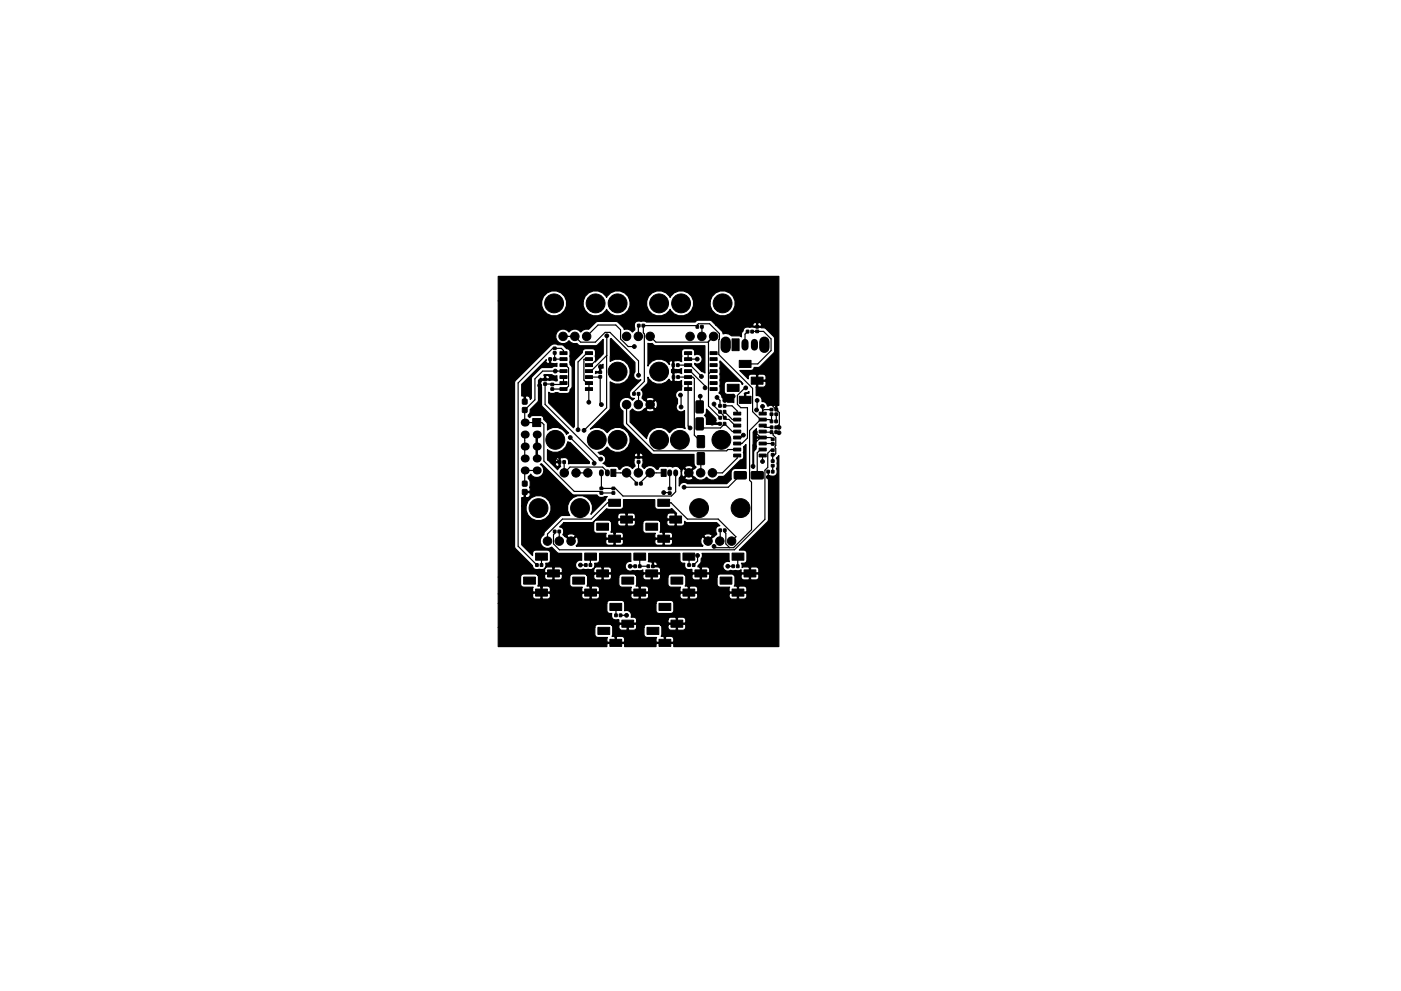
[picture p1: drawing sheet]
<svg xmlns="http://www.w3.org/2000/svg" width="297mm" height="210mm" viewBox="0 0 297 210" stroke-linecap="round" stroke-linejoin="round" font-family="sans-serif">
<g fill="#000" stroke="#000" stroke-width=".21">
<path d="M116.4 75.9h.5v.6h-.5zM117.4 75.9h.5l-.1 .6h-.5zM117.3 74.6h.6v.5h-.6zM117.3 73.7l.6-.1v.5l-.6 .1zM118.7 78.4h1.5v.6h-1.5zM118.7 77.2h1.5v.6h-1.5zM118.7 75.9h1.5v.6h-1.5zM118.7 74.6h1.5v.6h-1.5zM124.1 74.6h1.5v.6h-1.5zM124.1 75.9h1.5v.6h-1.5zM124.1 77.2h1.5v.6h-1.5zM124.1 78.4h1.5v.6h-1.5z"/>
<path d="M127 79.7h.5v.5h-.5zM127 78.7h.5v.5h-.5zM135.2 68.8h.5v.6l-.5-.1zM136.1 68.8h.6l-.1 .6-.5-.1zM142.5 77.2h.5v.6l-.5-.1zM142.5 79.7h.6l-.1 .6h-.5zM143.5 77.2h.5v.6l-.5-.1zM143.5 79.7h.5v.6h-.5zM145.1 74.6h1.5v.6h-1.5zM145.1 75.9h1.5v.6h-1.5zM145.1 77.2h1.5v.6h-1.5zM145.1 78.4h1.5v.6h-1.5z"/>
<path d="M147.6 69.1h.5v.5h-.5zM148.6 69.1h.5v.5h-.5zM150.5 78.4h1.5v.6h-1.5zM150.5 77.2h1.5v.6h-1.5zM150.5 75.9h1.5v.6h-1.5zM150.5 74.6h1.5v.6h-1.5zM155.2 71.9h1.5v2.5h-1.5zM158.2 70.1h.6l-.1 .5h-.5zM156.7 76.5h2.5v1.5h-2.5zM159.2 70.1h.5v.5h-.5zM160.3 70.1l.5-.1v.5l-.5 .1zM160.3 69.1h.5v.5h-.5z"/>
<path d="M110.8 86.5h.9v1h-.9zM110.8 84.7h.9v1h-.9zM112.9 88.8h1.7v1.7h-1.7zM115.3 81.2h.5l.1 .5h-.6zM115.3 80.3h.5l.1 .5h-.6zM116.8 82.3h.6v.5h-.6zM116.8 81.3h.6v.5h-.6zM118.7 82.2h1.5v.6h-1.5zM118.7 81h1.5v.6h-1.5zM118.7 79.7h1.5v.6h-1.5zM118.4 97.8h.5v.5h-.5zM119.4 97.8h.5v.5h-.6z"/>
<path d="M124.1 79.7h1.5v.6h-1.5zM124.1 81h1.5v.6h-1.5zM124.1 82.2h1.5v.6h-1.5zM129.5 99.6h1.1v1.5h-1.1zM134.2 83.3h.5v.5h-.5zM135.1 83.3h.5v.5h-.5zM135.1 96.8h.5l.1 .5h-.6zM135.1 97.8h.5l.1 .5h-.6zM145.1 79.7h1.5v.6h-1.5zM145.1 81h1.5v.6h-1.5zM145.1 82.2h1.5v.6h-1.5zM147.6 88.7l1.3-.1 .2 .2v2.2l-.1 .2h-1.2l-.2-.1z"/>
<path d="M147.6 85.1l1.3-.1 .2 .2v2.2l-.1 .2h-1.2l-.2-.1zM147.9 92.5l1.2-.1 .3 .1v2.2l-.1 .3h-1.3l-.2-.1zM147.9 96.1l1.2-.1 .3 .1v2.2l-.1 .3h-1.3l-.2-.1zM150.5 82.2h1.5v.6h-1.5zM150.5 81h1.5v.6h-1.5zM150.5 79.7h1.5v.6h-1.5zM152.4 85.8h.5v.6h-.5zM152.4 87.1h.5v.6l-.5-.1zM152.4 89.6h.5v.6h-.5zM152.4 88.4h.6l-.1 .5h-.5zM153.4 85.8h.5v.6h-.5zM153.4 87.1h.5v.6l-.5-.1z"/>
<path d="M153.4 89.6h.5v.6h-.5zM153.4 88.4h.5v.5h-.5zM155.6 87.5h1.5v.6h-1.5zM155.6 88.7h1.5v.6h-1.5zM155.6 90h1.5v.6h-1.5zM155.6 91.3h1.5v.6h-1.5zM155.6 92.5h1.5v.6h-1.5zM155.6 93.8h1.5v.6h-1.5zM155.6 95.1h1.5v.6h-1.5zM155.6 96.3h1.5v.6h-1.5zM154.2 81.5h2.5v1.5h-2.5zM156.7 84.1h2.5v1.5h-2.5z"/>
<path d="M161 96.3h1.5v.6h-1.5zM161 95.1h1.5v.6h-1.5zM161 93.8h1.5v.6h-1.5zM161 92.5h1.5v.6h-1.5zM161 91.3h1.5v.6h-1.5zM161 90h1.5v.6h-1.5zM161 88.7h1.5v.6h-1.5zM161 87.5h1.5v.6h-1.5zM159.3 80h2.5v1.5h-2.5zM162.6 99.8h.5v.6l-.5-.1zM163.3 91.4h.5v.6h-.5zM163.3 89.1h.5v.6h-.5z"/>
<path d="M163.3 90.4h.6l-.1 .6-.5-.1zM163.3 87.6h.5l.1 .5h-.6zM163.3 86.7l.5-.1 .1 .5-.6 .1zM163.6 99.8h.5v.6l-.5-.1zM163.6 93h.5v.5h-.5zM163.6 93.9h.5v.5h-.5zM163.6 97.6h.5v.5h-.5zM163.6 98.5h.5v.5l-.5 .1zM163.6 95.3h.5v.5h-.5zM163.6 96.2h.5v.5l-.5 .1zM164.3 91.4h.5v.6h-.5zM164.3 89.1h.5v.6h-.5z"/>
<path d="M164.3 90.4h.5v.6l-.5-.1zM164.3 87.6h.6v.5h-.6zM164.3 86.7l.6-.1v.5l-.6 .1zM110.8 102.1h.9v1h-.9zM110.8 103.9h.9v1h-.9zM113.6 119.6h.5v.6l-.5-.1zM114.6 119.6h.5l-.1 .6-.5-.1zM113.6 117.4h2.5v1.5h-2.5zM117.4 112.5h.5l-.1 .6-.5-.1zM118.3 112.5h.5v.6l-.5-.1zM124 119.6h.5l-.1 .6-.5-.1zM124.9 119.6h.5v.6l-.5-.1z"/>
<path d="M124 117.4h2.5v1.5h-2.5zM127.2 104.3h.6v.5l-.6 .1zM127.2 103.4h.6v.5h-.6zM126.5 111h2.5v1.5h-2.5zM129.8 103.4h.5v.5h-.5zM129.8 104.3h.5v.5l-.5 .1zM129.1 113.5h2.5v1.5h-2.5zM129.1 105.9h2.5v1.5h-2.5zM131.6 109.5h2.5v1.5h-2.5zM134.4 119.9h.5v.5h-.5zM134.7 102.3h.5v.6h-.5zM135.4 119.9h.5v.5h-.5z"/>
<path d="M135.6 102.3h.6l-.1 .6h-.5zM134.4 117.4h2.5v1.5h-2.5zM137.2 119.9h.5v.5h-.5zM138.2 119.9h.5v.5h-.5zM136.9 111h2.5v1.5h-2.5zM140.2 99.6h1v1.5h-1zM139.5 105.9h2.5v1.5h-2.5zM139.5 113.5h2.5v1.5h-2.5zM141.7 104.4h.6v.5h-.6zM141.7 103.4h.6v.5h-.6zM142 109.5h2.5v1.5h-2.5zM145.8 119.6h.6l-.1 .6-.5-.1z"/>
<path d="M146.8 119.6h.5v.6l-.5-.1zM144.8 117.4h2.5v1.5h-2.5zM152.4 112.2l.6 .1-.1 .5h-.5zM153.4 112.2l.5 .1v.5h-.5zM155.2 119.9h.5v.5h-.5zM156.2 119.9h.5v.5h-.5zM155.2 117.4h2.5v1.5h-2.5zM155.7 100.1h2.4l.1 .2v1.2l-.2 .1h-2.2l-.2-.2zM159.3 100.1h2.4l.1 .2v1.2l-.2 .1h-2.2l-.1-.2zM111 122.4h2.5v1.5h-2.5zM113.6 125h2.5v1.5h-2.5zM116.1 120.9h2.5v1.5h-2.5z"/>
<path d="M121.4 122.4h2.5v1.5h-2.5zM124 125h2.5v1.5h-2.5zM126.5 120.9h2.5v1.5h-2.5zM126.8 133.1h2.5v1.5h-2.5zM130.4 130.3h.5l-.1 .5h-.5zM131.3 130.3h.5v.5h-.5zM129.3 128h2.5v1.5h-2.5zM129.3 135.6h2.5v1.5h-2.5zM131.8 131.6h2.5v1.5h-2.5zM131.8 122.4h2.5v1.5h-2.5zM134.4 125h2.5v1.5h-2.5zM136.9 120.9h2.5v1.5h-2.5z"/>
<path d="M137.2 133.1h2.5v1.5h-2.5zM139.7 128h2.5v1.5h-2.5zM139.7 135.6h2.5v1.5h-2.5zM142.3 131.6h2.5v1.5h-2.5zM142.3 122.4h2.5v1.5h-2.5zM144.8 125h2.5v1.5h-2.5zM147.3 120.9h2.5v1.5h-2.5zM152.7 122.4h2.5v1.5h-2.5zM155.2 125h2.5v1.5h-2.5zM157.8 120.9h2.5v1.5h-2.5z"/>
<circle cx="117.5" cy="64.4" r="2"/>
<circle cx="117.7" cy="78.7" r=".4"/>
<circle cx="119.4" cy="71.4" r=".9"/>
<circle cx="121.9" cy="71.4" r=".9"/>
<circle cx="124.4" cy="71.4" r=".9"/>
<circle cx="126.3" cy="64.4" r="2"/>
<circle cx="127" cy="75.4" r=".4"/>
<circle cx="127.3" cy="77.8" r=".4"/>
<circle cx="128.7" cy="71.2" r=".4"/>
<circle cx="130.9" cy="78.8" r="2"/>
<circle cx="130.9" cy="64.4" r="2"/>
<circle cx="132.8" cy="71.4" r=".9"/>
<circle cx="134.5" cy="73.5" r=".4"/>
<circle cx="135.3" cy="71.4" r=".9"/>
<circle cx="135.4" cy="79.6" r=".4"/>
<circle cx="137.8" cy="71.4" r=".9"/>
<circle cx="139.7" cy="64.4" r="2"/>
<circle cx="139.7" cy="78.8" r="2"/>
<circle cx="144.4" cy="64.4" r="2"/>
<circle cx="146.3" cy="71.4" r=".9"/>
<circle cx="147.8" cy="76.2" r=".4"/>
<circle cx="148.7" cy="79.9" r=".4"/>
<circle cx="148.8" cy="71.4" r=".9"/>
<circle cx="151.3" cy="71.4" r=".9"/>
<circle cx="153.2" cy="64.4" r="2"/>
<circle cx="111.4" cy="83.1" r=".4"/>
<circle cx="114.4" cy="81.8" r=".4"/>
<circle cx="116.7" cy="97.3" r=".4"/>
<circle cx="117.7" cy="93.3" r="2"/>
<circle cx="120.9" cy="92.8" r=".4"/>
<circle cx="122.6" cy="91.2" r=".4"/>
<circle cx="123.8" cy="91.3" r=".4"/>
<circle cx="124.8" cy="85.3" r=".4"/>
<circle cx="126" cy="98.3" r=".4"/>
<circle cx="126.5" cy="93.3" r="2"/>
<circle cx="127.4" cy="97.4" r=".4"/>
<circle cx="127.5" cy="85.8" r=".4"/>
<circle cx="130.9" cy="93.3" r="2"/>
<circle cx="132.8" cy="85.8" r=".9"/>
<circle cx="135.3" cy="85.8" r=".9"/>
<circle cx="137.8" cy="85.8" r=".9"/>
<circle cx="139.7" cy="93.3" r="2"/>
<circle cx="144.1" cy="93.3" r="2"/>
<circle cx="144.3" cy="83.8" r=".4"/>
<circle cx="144.4" cy="86.4" r=".4"/>
<circle cx="146.3" cy="90.8" r=".4"/>
<circle cx="148.5" cy="84.1" r=".4"/>
<circle cx="149.5" cy="82.3" r=".4"/>
<circle cx="151" cy="89.8" r=".4"/>
<circle cx="151.4" cy="85.7" r=".4"/>
<circle cx="152" cy="84.3" r=".4"/>
<circle cx="152.9" cy="93.3" r="2"/>
<circle cx="153.7" cy="85" r=".4"/>
<circle cx="155.4" cy="84.1" r=".4"/>
<circle cx="157.6" cy="92.3" r=".4"/>
<circle cx="158.1" cy="82.3" r=".4"/>
<circle cx="159.6" cy="98.9" r=".4"/>
<circle cx="160.1" cy="91.7" r=".4"/>
<circle cx="160.4" cy="87" r=".4"/>
<circle cx="160.5" cy="85" r=".4"/>
<circle cx="161.7" cy="97.9" r=".4"/>
<circle cx="161.7" cy="86.2" r=".4"/>
<circle cx="165.2" cy="90.7" r=".4"/>
<circle cx="165.2" cy="91.8" r=".4"/>
<circle cx="114.2" cy="107.8" r="2"/>
<circle cx="116.1" cy="114.8" r=".9"/>
<circle cx="118.6" cy="114.8" r=".9"/>
<circle cx="119.6" cy="100.3" r=".9"/>
<circle cx="121.1" cy="114.8" r=".9"/>
<circle cx="122.1" cy="100.3" r=".9"/>
<circle cx="123" cy="107.8" r="2"/>
<circle cx="123.1" cy="119.9" r=".4"/>
<circle cx="124.6" cy="100.3" r=".9"/>
<circle cx="132.8" cy="100.3" r=".9"/>
<circle cx="135.3" cy="100.3" r=".9"/>
<circle cx="137.8" cy="100.3" r=".9"/>
<circle cx="140.7" cy="104.5" r=".4"/>
<circle cx="145" cy="103.4" r=".4"/>
<circle cx="146" cy="100.3" r=".9"/>
<circle cx="147.9" cy="117.9" r=".4"/>
<circle cx="148.2" cy="107.8" r="2"/>
<circle cx="148.5" cy="100.3" r=".9"/>
<circle cx="150.1" cy="114.8" r=".9"/>
<circle cx="151" cy="100.3" r=".9"/>
<circle cx="151.4" cy="115.9" r=".4"/>
<circle cx="152.6" cy="114.8" r=".9"/>
<circle cx="155.1" cy="114.8" r=".9"/>
<circle cx="157" cy="107.8" r="2"/>
<circle cx="162.9" cy="101.2" r=".4"/>
<circle cx="132.8" cy="130.6" r=".4"/>
<circle cx="133.6" cy="120.1" r=".4"/>
<circle cx="154.3" cy="120.1" r=".4"/>
</g>
<g fill="#000">
<circle cx="111.3" cy="92.2" r=".85"/>
<circle cx="111.3" cy="97.3" r=".85"/>
<circle cx="111.3" cy="94.7" r=".85"/>
<circle cx="111.3" cy="89.7" r=".85"/>
<circle cx="111.3" cy="99.8" r=".85"/>
<circle cx="113.8" cy="99.8" r=".85"/>
<circle cx="113.8" cy="92.2" r=".85"/>
<circle cx="113.8" cy="94.7" r=".85"/>
<circle cx="113.8" cy="97.3" r=".85"/>
</g>
<path d="M127.5 100.1v.4M128.8 100.1v.4M142 100.1v.4M143.3 100.1v.4" fill="none" stroke="#000" stroke-width="1.1"/>
<path d="M158 72.6v1M160 72.6v1" fill="none" stroke="#000" stroke-width="1.5"/>
<path d="M153.9 72.5v1.3M162.1 72.5v1.3" fill="none" stroke="#000" stroke-width="2.2"/>
<g fill="none" stroke="#000" stroke-width=".25">
<path d="M117.6 74.9v1.3h1.9M119.4 71.4h2.5l1.2 1.2h3.1l2.1-2.1h1l6.1 6.1v3M119.5 77.5h.4l.6 .6v3.8l-.6 .6h-2.8M119.5 78.7h-4.4l-1.7 1.7v4.4l-2.1 2.2v2.7h3.6l.4 .4v7.7l6.5 6.5h5.4l.3 .3h2.5M119.5 74.9v-.5l-.5-.5h-1.8l-7.3 7.3v34.7l3.9 4M124.4 71.4l2.4-2.4h3.8l1 1v1.9l1.6 1.6h1.3M124.9 76.2l-1.1 .1v4.3l.6 .7h.5l-.1 4M124.9 74.9h-.5l-1.8 1.9v14.4M127 75.4l-.4 .4v.4l-1.3 1.3h-.4M127.3 77.8v1.2M128.7 75.4l-3.4 3.3h-.4M128.7 71.2l-.1 15.3-4.8 4.8"/>
<path d="M128.7 75.4h-.1M135.4 69.1l-.1 2.3M137.8 71.4l1.3 1.2h11l1.2-1.2M143.7 77.5h2.6l2.4 2.4M145.9 78.7h.4l3.2 3.2v.4M145.9 74.9v1.3h1.9M148.8 69.3v2.1M150.2 72.5v13.7l2.5 2.4M151.3 78.7h-.5l-.6 .7M158.5 70.4l-.5 .5v2.2M159.5 70.4l2.4-.1 1.6 1.6v2.5l-2.8 2.8h-2.7M111.3 92.2v5.1"/>
<path d="M111.4 83.1v2l-.1 .1M113.8 92.2v5.1M113.8 99.8h-2.5v2.8M115.6 80.5h-.5l-.7 .7v.6M116.7 97.3h1.2l.7 .7M119.5 80v1.3l-.3 .3-3.6-.1v4.3l11.6 11.6h.2M119.6 98v2.3l1.3-1.2h6.9l1 1v.2M120.9 92.8l5.1 5.1v.4M124.9 80h2.4v5.6l.2 .2M132.8 85.8v4.1l5.8 5.7h15.5l.2-.2h2M134.4 83.6v-.5l2.2-2.2v-10.1l-.2-.2v-1.5h11.2l.3 .2v-.4l.2-.2h2.3l2.1 2.1-.1 4.4 7.2 7.2v4.9l1.7 1.7M135.4 97h7.4l3.2 3.3"/>
<path d="M135.4 83.6l-.1 2.2M135.4 98l-.1 2.3M143.8 80h3.1l.3 .3v12l1.4 1.4M144.3 83.8l.1 .1v2.5M145.9 81.3v9.1l.4 .4M148.3 89.9l.9 .9h3.5l.9-.9 1.7 1.7h1M148.5 84.1v2.1l-.2 .1M148.6 97.3v3M151 89.8h1.5l.2 .1M151.4 85.7v.4l1.9 2v.2l.7 .7h.5l1.4 1.3h.4M152 84.3l.7 .7v1.1M152.7 87.4h.1"/>
<path d="M153.3 90.2v.1M153.6 87.4l1.7 1.6h1M153.6 86.1h1.6l1.1 1.1v.6M155.4 84.1h-.8l-.9 .9M156.3 96.6v.6l-3.1 3.1h-2.2M157.6 92.3l-.5 .5h-.8M158.1 82.3h-.2l-1.6 1.6v1.9l.8 .7h1.4v6.4l-1.2 1.2h-1M160.1 91.7l1.2 1.1M160.5 80.8v2l4.7 4.7v2.5l-.6 .7h.6M160.5 85v1.9l-.1 .1M161.3 89l-2.4 2.4v10.5l.4 .4v10.1l-3.8 3.8h-3.8l-.3-.3M161.7 86.2v1.6v-.6l.3-.3h1.6"/>
<path d="M161.7 95.4h-.4l-.7 .7v4.7M161.7 90.3l.4 .4h1.5M161.7 91.6l.1 .1h1.8l.3 .3v.3l.6 .6v1.6l-.2 .2 .2 1.6-.2 .2h-.5v1.3M161.7 94.1l2.1 .1M161.7 96.6v1.3M163.6 87.9v1.5l-.4-.4h-1.9M163.8 93.2l-.4-.4h-2.1l-1.7 1.6v4.5M163.8 98.8v1.3M163.8 95.5h-.4l-.6 .7v3l-.6 .6v10.4l-6.5 6.4h-37.1l-1.2-1.2v-2l.2-.2v-.4M164.5 91.7l.7 .1M164.6 87.9l-.1 1.5M164.9 87.2h.1"/>
<path d="M114.8 118.1v1.8M118.6 114.8h.1M118.6 112.8v2M122.1 100.3h2.5M123.1 119.9h1.1M125.2 118.1v1.8M127.5 100.3v3.3h3l1.6 1.6h10.3l.9-.9v-4M130 100.3h2.8l2.1 2.1v.2M130.3 106.7h-1.5l-3.5 3.4h-6l-3.2 3.2v1.5M135.6 118.1v2h1.9M140.7 104.5l1.3 .1M140.7 106.7h1.6l3.4 3.4h6.6l3.7 3.8-.9 .9"/>
<path d="M140.7 100.3h-2.9l-1.9 2v.3M142 100.3v3.3M146 118.1l.1 1.8M147.9 117.9v1.1l-.8 .9M152.7 112.5l-.1 2.3M153.7 112.5v.4l.2 .3v2.2l.8 .8M156.5 118.1l-.1 2M156.9 100.8l-2.5 2.6h-9.4M162.9 100.1v1.1M130.6 128.8v1.8M131.6 130.6h1.2M133.6 120.1h1.1"/>
<path d="M154.3 120.1h1.1"/>
</g>
<g fill="#000" stroke="#000" stroke-width=".25">
<path d="M110.6 81.6l5.3-5.3-.2 .2a.5 .5 0 0 0 .2 .5 .5 .5 0 0 0 .6 0v-.9l.2-.1 .1 1 .1 .1h1.2v.7a.94 .94 0 0 0-1.1 .2h-2.2l-1.9 1.8-.3 .6 .1 4.1-.3 .3a.62 .62 0 0 0-.3-.7 .62 .62 0 0 0-.7 .1v1.1l-.3 .1v-1.2l-.5-.2zM114.2 80.7l.4-.5 .2 .2h.6v-.7h.3v.7h.7l.1-.3a.51 .51 0 0 0-.8-.4l-.4-.1 1.7-.1a.94 .94 0 0 0 1.1 .2v1.1l-1.7-.2a2.15 2.15 0 0 0-1.8 .2v.8l.2 .6 .1 3.9 5.7 5.8-.5 .3a2.58 2.58 0 0 0-4-.9l-.1-1.5-.7-.8v-.2a.65 .65 0 0 0-.7-.6h-1.7l-.4 .1-.2 .3-.3-.2v-.4a1.03 1.03 0 0 0 .4-1.1l1.7-1.8zM124.7 77.3h.3v.3h-.3zM126.4 78.8l.7 .1-.1-.8 .9-.8v.8h-.4l-.1 .1v.8l-1.2 .2zM129.5 71.8l5.1 5.1v2a1.03 1.03 0 0 0-.1 1.4 1.03 1.03 0 0 0 1.4 .2l-2 2a1.12 1.12 0 0 0-.4 1.1 1.12 1.12 0 0 0 .8 .9h.2l-.4 .4a1.55 1.55 0 0 0-2.4-.1 1.55 1.55 0 0 0 .4 2.4v2.7l.2 .5 6 6h8.8v1.9l.1 .4 .4 .4-1.4 1.2 1 .9a1.55 1.55 0 0 0 2.6 0 1.53 1.53 0 0 0 2.6-.1h.8l.5-.2 3.4-3.3a.65 .65 0 0 0 .6-.7l-.1-2.1 .6-.5v5.1h-2.3a.9 .9 0 0 0-.9 .9l.1 1.4-1 .9h-8.4a1.03 1.03 0 0 0-1.7 .5v-1.7h1.1a1.07 1.07 0 0 0 1.9 0l-1-.9-.9 .9h-1a1.32 1.32 0 0 0 .3-1.3l.3 1 .3 .1 .9-.9-.9-.9-.3 .1-.3 .6-.1-.5-.2-.4h1l.9 .9 1-.9a1.07 1.07 0 0 0-1.9 0h-1a1.11 1.11 0 0 0-1.5-.1l-.6-.2-.5 .1a2.11 2.11 0 0 0-1.8 .1l-.2 .5h-.3a1.53 1.53 0 0 0-2.6-.2l-.5-.4 .2-.8v-.9a1.85 1.85 0 0 0-1.9 0v.9l.2 .8-.5 .4a1.53 1.53 0 0 0-2.6 .2h-.3a.64 .64 0 0 0-.6-.7l-1.4 .1a.8 .8 0 0 1-.9-.4l-.5-.3a1.02 1.02 0 0 0 .3-1.7h6.3l.2 .3h.7v-.6h.2v.6h.7l.1-.3a.51 .51 0 0 0-.8-.3l-.4-.2a.62 .62 0 0 0-.7 .5h-6.3l-.5-.2h-.4l-.4-.4 1.2-.4 .7-.8a2.68 2.68 0 0 0 4 .5 2.68 2.68 0 0 0 0-4 2.68 2.68 0 0 0-4 .5 2.63 2.63 0 0 0-3.5-.8l4.1-4.2 .1-5.8a2.68 2.68 0 0 0 3.5-.4 2.68 2.68 0 0 0 0-3.5 2.68 2.68 0 0 0-3.5-.4v-4.8zM137.4 72.8l.9 .1 .5 .4 .3 .1h10.4v5.8l-.7-.4-1.5-1.5v-.2a1.05 1.05 0 0 0 1.6-.9 1.05 1.05 0 0 0-1.6-.9v-.7a.65 .65 0 0 0-.7-.6h-1.5a.65 .65 0 0 0-.6 .6v2.1a1.89 1.89 0 0 0-1.6 0 2.15 2.15 0 0 0 .1 1.7h.9l.6-.2v1a1.8 1.8 0 0 0-1.6 0 2.15 2.15 0 0 0 .2 1.8h.8l.6-.2v2a1.05 1.05 0 0 0-1.2 .6 1.05 1.05 0 0 0 .3 1.2v1.1a1.04 1.04 0 0 0 .1 1.4 1.04 1.04 0 0 0 1.4 0v3.3l.2 .5a2.56 2.56 0 0 0-3.4 .9 2.65 2.65 0 0 0-2.8-1.1 2.65 2.65 0 0 0-2 2.4l-3.5-3.5v-2.4l.5-.4a1.51 1.51 0 0 0 2.3 .1h.5a1.07 1.07 0 0 0 1.8 0l-.9-.9-.9 .9h-.5l1.3-1.1h.3l.9 .9a1.07 1.07 0 0 0 0-1.8l-.9 .9h-.3l-1.3-1h.5l.9 .9 .9-.9a1.07 1.07 0 0 0-1.8 0h-.5l-.3-.3 .2-.8a.91 .91 0 0 0-.4-1l1.4-1.5 .1-1.2a2.61 2.61 0 0 0 4.5 .5l.2 .4 .4 .1 .2-.2v-1.6l-.3-.2v-.6l.2-.1v-1.6l-.3-.2a.51 .51 0 0 0-.3 .8 2.66 2.66 0 0 0-4.6 .4zM113.6 92.1h.3v5.3h-.3zM116.1 95.4a2.63 2.63 0 0 0 4.3-1.7l.5 .2 4.1 4.1-.1 .3-4.4 .1a1.05 1.05 0 0 0-.2-1.2 1.05 1.05 0 0 0-1.2-.1h-.2a2.16 2.16 0 0 0 0 1.9l-.7 .7-1.3-1.4h.8a.5 .5 0 0 0 .2 .6 .5 .5 0 0 0 .6-.1v-.6l-1.6 .1-.7-.7h1.5l.2 .3h.6v-.7l-.1-.1-.4 .1-.3 .4-1.6-.1zM149.8 86.8l2 2 .1 .4-.2 .4 .2 .2h.8l-.3 .2h-2.6l-.1-1.5-.4-.4a1.14 1.14 0 0 0 .5-1.3zM152.7 76.6l4.8 4.8-.2 .1a.65 .65 0 0 0-.6-.6h-2.5a.65 .65 0 0 0-.6 .6v1.5a.65 .65 0 0 0 .6 .7h1.4v1.7l-2.2-.3v-.4l-.3-.4a.94 .94 0 0 0-.7-.9l.3-.6zM157.8 83.5l1-.4v.3h-.5l-.2 .2v1.4h-.3zM160.4 91l-.1 1.5 .2 .2h1.3l.1 .3h-1.4l-.2 .1v1.3a1.31 1.31 0 0 1-.5 1.4l-.1 3.6v-7.7z"/>
<path d="M164.5 90.5h.2v.2h-.2zM105.6 58.6h59.5v27.4h-.2l-.2 .1v.8h-.2v-.8l-.2-.1h-.9l-.5 .1h-.2v-.1a1.03 1.03 0 0 0-1.1-.8 1.05 1.05 0 0 0-1.3-1.3l.1-3h.3v1.1l.1 .2h1.1l.5-.6v-.5l-.1-.2h-1.9v-1.4h.3v1.1h1.6l.1-.1v-.6l-.3-.4a2.04 2.04 0 0 0-1.7 0l-.2-.1-1.3 .1-.3 .4v.5l-1.7-1.8h2.3a.64 .64 0 0 0 .7-.6h.8l.5-.2 3-3.1v-3.1l-1.7-1.8a4.5 4.5 0 0 0-2.6-.4l-.9 .1a1.02 1.02 0 0 0-1.5 .8l-.3 .3v.9l-.5-.3-1.6 .1-.6-.4-.6-.2-.6 .1-.2-.6-1.4-1.3h7.9l.1 .3h.7v-.6h.3v.6h.6l.2-.1-.1-.4-.4-.3a.67 .67 0 0 1-.9 0l-.5 .5h-7.9l-.7-.8-.6-.2h-2.3l-.7 .4h-10.3l-.6-.2-.6 .1a1.03 1.03 0 0 0-1.2 .2 1.03 1.03 0 0 0-.1 1.2v.4l-.5 .4-.4-.3-.6-.3-.8 .1-.2-.5-1.2-1.2h-4.1l-.6 .2-1.4 1.5-.7-.1-.6 .3-.4 .3-.4-.3a1.54 1.54 0 0 0-2.1 .3 1.56 1.56 0 0 0-2.3-.2 1.56 1.56 0 0 0 0 2.3 1.56 1.56 0 0 0 2.3-.2 1.47 1.47 0 0 0 1.7 .6l.5 .4 .3 .1h3.1l.6-.3 1.1-1.1v3.1l-1.7 1.7 .1-2.2-.2-.4-.5-.2h-1.5a.67 .67 0 0 0-.6 .8l-1.5 1.4-.2 .6v13.7l-.2 .3-5.3-5.3v-2.3l.6 .3 .7-.1a1.08 1.08 0 0 1 1.1 .1l1.8-.1 .8-1.2v-4.4a1.28 1.28 0 0 1-.4-1.3l-.1-.9a1.2 1.2 0 0 0-.6-1.6l-.9-.8-1-.1a1.25 1.25 0 0 0-1.7 .3l-7.3 7.3-.2 .5v34.7l.2 .5 3.6 3.7a1.06 1.06 0 0 0 1.5 .7h.6l.6-.2-.1 .8 .1 .1h1.6v-1.1h.3v1.1h1.6l.1-.1v-.6l-.2-.4-1.4-.1-.1 .1a2.04 2.04 0 0 0-1.8 0l-.1 .1 .2-.4-.1-.6h.4a.65 .65 0 0 0 .6-.6v-1.5l-.2-.5-.4-.2h-2.5a.65 .65 0 0 0-.7 .7v.5l-2.3-2.3v-8.3h.9a2.69 2.69 0 0 0 3.2 3.1 2.69 2.69 0 0 0 1.7-4.1 2.69 2.69 0 0 0-4.5 0l-.4 1h-.9v-1.7l.5-.2v-.9h.3v.9a.62 .62 0 0 0 1-.3v-.4l-.1-.2h-1.2v-.3l1.2 .1 .1-.2v-.8a1.58 1.58 0 0 0-.4-1.7v-.5l.5-.5 .2 .3a1.5 1.5 0 0 0 2.3-.1 1.5 1.5 0 0 0-.5-2.3l.3-.1 6.7 6.6h5.1l.2 .3 .5 .2 1.5-.1-.3 .3-.1 .3-3.1 3.1a2.67 2.67 0 0 0-2.5-4 2.67 2.67 0 0 0-2 4.3h-1.5l-.6 .2-3.2 3.2-.2 .7a1.55 1.55 0 0 0-.5 2.1 1.55 1.55 0 0 0 2.2 .5l1.3 1.3h5v1.4a1.08 1.08 0 0 0-1.2 1.4 1.08 1.08 0 0 0 1.7 .6h2.1v.6l.1 .1h1.6v-1.1h.3v1.1h1.6l.1-.1v-.6l-.2-.4-1.4-.1-.1 .1a2.04 2.04 0 0 0-1.7 0l-.3 .4h-.3l.5-.4v-.9a.78 .78 0 0 0 1-.6v-1.5h6.6l.1 1.7a1.07 1.07 0 0 0-1.2 1.3 1.07 1.07 0 0 0 1.6 .6l1.6 .1 .5-.2v.5l.1 .1h3.5l.2-.1v-.6a.7 .7 0 0 0-.9-.5h-.8l-.1-1h.3v.7h.6l.2-.1-.1-.4-.6-.3a.47 .47 0 0 1-.7 0h-.6l.1-1.8h6.7v1.5a.75 .75 0 0 0 1 .6 1.06 1.06 0 0 0 .3 1.2 1.06 1.06 0 0 0 1.2 .1v.6l.2 .1h1.6v-1.1h.2v1.1h1.6l.2-.1v-.6l-.3-.4-1.3-.1-.4 .1-.5-.1v-.3l.6-.7 .1-.7a.95 .95 0 0 0 .1-1.2h5.8l.1 1.8a1.08 1.08 0 0 0-1.4 1.2 1.08 1.08 0 0 0 1.7 .6l1.6 .1 .5-.2v.5l.2 .1h1.6v-1.1h.2v1.1h1.6l.2-.1v-.6l-.3-.4a2.04 2.04 0 0 0-1.7 0l-.2-.1h-1.1l-.3 .1-.1-.9a.9 .9 0 0 0 1.1-.4l.1-1.7a.65 .65 0 0 0-.7-.7h-1l6.2-6.2 .1-9.6a1.12 1.12 0 0 0 1.3 0 1.12 1.12 0 0 0 .4-1.3l-.1-.2 .2-.5v-1.2l-.2-.5 .5-.5v40.5h-22.2v-.5l-.2-.2h-3.5l-.1 .2v.5h-6.7v-.5l-.1-.2h-3.5l-.1 .2v.5h-23.1v-4.1h20.5v1.5l.2 .5 .5 .1h2l-.1 .9 .1 .2h1.6v-1.1h.3v1.1h1.6l.1-.2-.1-.8-.4-.3h-1.1l-.1 .2-.9-.2 .1-.4v-1.5l-.2-.5h1.5l.1 .8 .4 .3h1.1l.2-.1v-1.1h.2v1.1l.2 .1h1.1l.4-.3 .1-.3h1.5v1.5l.2 .5 .5 .1h2l-.1 .9 .1 .2h1.6v-1.1h.3v1.1h1.6l.2-.2-.1-.8-.5-.3h-1l-.2 .2-.9-.2 .1-.4v-1.5l-.2-.5h1.5l.1 .8 .4 .3h1.1l.2-.1v-1.1h.2v1.1l.2 .1h1.1l.5-.5v-.6l-.2-.1h-3.4l-.2 .1h-1.5l-.4-.1h-2.5a.65 .65 0 0 0-.7 .6h-1.5v-.5l-.2-.1h-3.4l-.2 .1h-1.5l-.4-.1h-2.8l-.4 .6h-20.5v-5.1h23.1v1.8a.82 .82 0 0 0 1 .4 1.06 1.06 0 0 0 .3 1.1 1.06 1.06 0 0 0 1.2 .2v.5l.2 .2h3.4l.2-.2v-.5h6.6v.5l.2 .2h1.6v-1.1h.2v1.1h1.6l.2-.2v-.5l-.3-.5-1.3-.1-.2 .2a2.04 2.04 0 0 0-1.7-.1l-.3 .5h-6.6l-.3-.5-.9-.1 .1-.1a1.04 1.04 0 0 0-.4-1.1 1.04 1.04 0 0 0-1.1-.1l.1-1.6h6.6v1.5a.65 .65 0 0 0 .6 .7h2.5l.5-.2 .2-.5v-1.5a.65 .65 0 0 0-.7-.6h-2.7l-.4 .6h-6.6a.65 .65 0 0 0-.7-.6h-2.7l-.4 .6h-23.1v-2h7.3l.1 .8 .4 .3h1.1l.2-.1v-1.1h.2v1.1l.2 .1 1.3-.1 .3-.4v-.6h6.6v.6l.3 .4 1.3 .1 .2-.1v-1.1h.2v1.1l.2 .1 1.3-.1 .3-.4v-.6h6.7v.6l.2 .4 1.4 .1 .1-.1v-1.1h.3v1.1l.1 .1 1.3-.1 .3-.4v-.6h6.7v.6l.2 .4 1.4 .1 .1-.1v-1.1h.3v1.1l.1 .1 1.4-.1 .2-.4v-.6h6.7v.6l.3 .4 1.3 .1 .1-.1v-1.1h.3v1.1l.1 .1h1.1l.5-.3v-.8l-.1-.1h-3.5l-.1 .1h-6.7l-.1-.1h-3.5l-.1 .1h-6.7l-.1-.1h-3.5l-.1 .1h-6.7l-.2-.1h-3.4l-.2 .1h-6.6l-.2-.1h-3.4l-.2 .1h-7.3v-3.6h4.8v1.5a.65 .65 0 0 0 .6 .7h2.1l-.2 .8 .2 .2h1.6v-1.1h.2v1.1h1.6l.2-.2v-.6l-.3-.4a2.04 2.04 0 0 0-1.7 .1l-.2-.2h-.5l.2-.4v-1.5l-.3-.5h1.6l.1 .9 .4 .2h1.1l.1-.1v-1.1h.3v1.1l.1 .1h1.1l.4-.2 .1-.4h1.6v1.5a.65 .65 0 0 0 .6 .7h2.1l-.2 .8 .2 .2h1.6v-1.1h.2v1.1h1.6l.2-.2v-.6l-.3-.4a2.04 2.04 0 0 0-1.7 .1l-.2-.2h-.5l.2-.4v-1.5l-.3-.5h1.6l.1 .9 .4 .2h1.1l.1-.1v-1.1h.3v1.1l.1 .1h1.1l.5-.2v-.4h1.6v1.5a.65 .65 0 0 0 .6 .7h2.1l-.1 .8 .1 .2h1.6v-1.1h.3v1.1h1.6l.1-.2v-.6l-.3-.4a2.04 2.04 0 0 0-1.7 .1l-.1-.2h-.6l.2-.4v-1.5l-.2-.5h1.5l.1 .9 .4 .2h1.1l.1-.1v-1.1h.3v1.1l.2 .1h1.1l.4-.2 .1-.4h1.5v1.5a.65 .65 0 0 0 .7 .7h2l-.1 .8 .1 .2h1.6v-1.1h.3v1.1h1.6l.1-.2v-.6l-.2-.4a2.04 2.04 0 0 0-1.8 .1l-.1-.2h-.5l.1-.4v-1.5l-.2-.5h1.5l.1 .9 .4 .2h1.1l.2-.1v-1.1h.2v1.1l.2 .1h1.1l.4-.2 .1-.4h1.5v1.5a.65 .65 0 0 0 .7 .7h2l-.1 .8 .1 .2h1.6v-1.1h.3v1.1h1.6l.1-.2v-.6l-.2-.4a2.04 2.04 0 0 0-1.8 .1l-.1-.2h-.5l.1-.4v-1.5l-.2-.5h1.5l.1 .9 .4 .2h1.1l.2-.1v-1.1h.2v1.1l.2 .1h1.1l.4-.2 .1-.9-.2-.1h-3.4l-.2 .1h-1.5l-.4-.1h-2.5l-.5 .2-.2 .4h-1.5v-.5l-.2-.1h-3.4l-.2 .1h-1.5l-.4-.1h-2.5a.65 .65 0 0 0-.7 .6h-1.5v-.5l-.2-.1h-3.5l-.1 .1h-1.5l-.5-.1h-2.5l-.4 .2-.2 .4h-1.6v-.5l-.1-.1h-3.5l-.1 .1h-1.6l-.4-.1h-2.5a.65 .65 0 0 0-.6 .6h-1.6v-.5l-.1-.1h-3.5l-.1 .1h-1.6l-.4-.1h-2.7l-.4 .6h-4.8v-58.6h9.2a2.69 2.69 0 0 0 2.7 3.3 2.69 2.69 0 0 0 2.6-3.3h3.5v1.1a2.66 2.66 0 0 0 2.3 2.1 2.66 2.66 0 0 0 2.7-1.4 2.66 2.66 0 0 0 3.3 1.3 2.66 2.66 0 0 0 1.7-3.1h3.5v1.1a2.66 2.66 0 0 0 2.2 2.1 2.66 2.66 0 0 0 2.8-1.4 2.66 2.66 0 0 0 3.2 1.3 2.66 2.66 0 0 0 1.7-3.1h3.6v1.1a2.69 2.69 0 0 0 4.1 1.7 2.69 2.69 0 0 0 0-4.5 2.69 2.69 0 0 0-4.1 1.7h-3.6l-.4-.9a2.64 2.64 0 0 0-4.5 .2 2.65 2.65 0 0 0-2.8-1.4 2.65 2.65 0 0 0-2.2 2.1h-3.5l-.4-.9a2.64 2.64 0 0 0-4.6 .2 2.65 2.65 0 0 0-2.7-1.4 2.65 2.65 0 0 0-2.3 2.1h-3.5l-.4-.9a2.69 2.69 0 0 0-2.7-1.2 2.69 2.69 0 0 0-2.2 2.1h-9.2zM119.5 111h6.4v1.5a.65 .65 0 0 0 .6 .7h2l-.1 .8 .2 .2h1.6v-1.1h.2v1.1h1.6l.2-.2v-.6l-.3-.4a2.04 2.04 0 0 0-1.7 .1l-.2-.2h-.5l.2-.4v-1.5l-.3-.5h1.6l.1 .8 .4 .3h1.1l.1-.1v-1.1h.3v1.1l.1 .1h1.1l.4-.3 .1-.3h1.6v1.5a.65 .65 0 0 0 .6 .7h2.1l-.2 .8 .2 .2h1.6v-1.1h.2v1.1h1.6l.2-.5h6.6l.9 .9 .9-.9a1.07 1.07 0 0 0-1.8 0h-6.6a.67 .67 0 0 0-.5-.8h-1.1l-.2 .2-.9-.2 .2-.4v-1.5l-.3-.5h1.6v.6l.2 .4 1.4 .1 .1-.1v-1.1l-3.3 .1-.4-.1h-2.5a.65 .65 0 0 0-.6 .6h-1.6v-.5l-.1-.1h-3.5l-.1 .1h-1.6l-.4-.1h-2.5a.65 .65 0 0 0-.6 .6h-6.4l.1-.1 6-.1 1.6-1.4h3.8v.5l.1 .2h1.6v-1.1h.3v1.1h1.6l.1-.2v-.5h6.7v.5l.1 .2h1.6v-1.1l-.1-.2h-1.1l-.5 .6h-6.7l-.2-.5a2.04 2.04 0 0 0-1.8 .1l-.1-.2h-1.1l-.5 .6h-3.8l1.4-1.5 .5 .2h2.5a.65 .65 0 0 0 .6-.7v-1.4h6.6v1.4a.65 .65 0 0 0 .7 .7h2.5l.4-.2 1.1 1-.1 2.6 .1 .1 1.4-.1 .2-.4v-.5l.6 .3h6.3l.6 .6a.98 .98 0 0 0-.8 .6 .98 .98 0 0 0 .1 1.1v.2l-.7 .5-1.1 1.1-1.1-1.1a1.07 1.07 0 0 0 0 1.8v.2h-26.8v-.2l.2-.1 .2-.6v-.4h5.8l.1 .8 .4 .3h1.1l.2-.2v-1.1h.2v1.1l.2 .2 1.3-.1 .3-.4v-.6h6.6v.6l.3 .4 1.3 .1 .2-.2v-1.1h.2v1.1l.2 .2h1.1l.4-.3 .1-.8-.2-.2h-3.4l-.2 .2h-6.6l-.2-.2-9.4 .2-.2-.6-.2-.1-1.1 1.1-1.4-1.3h.5l.9 .9 .9-.9a1.07 1.07 0 0 0-1.8 0h-.5l-.4-.2a1.04 1.04 0 0 0-.6-1.7z"/>
</g>
</svg>
